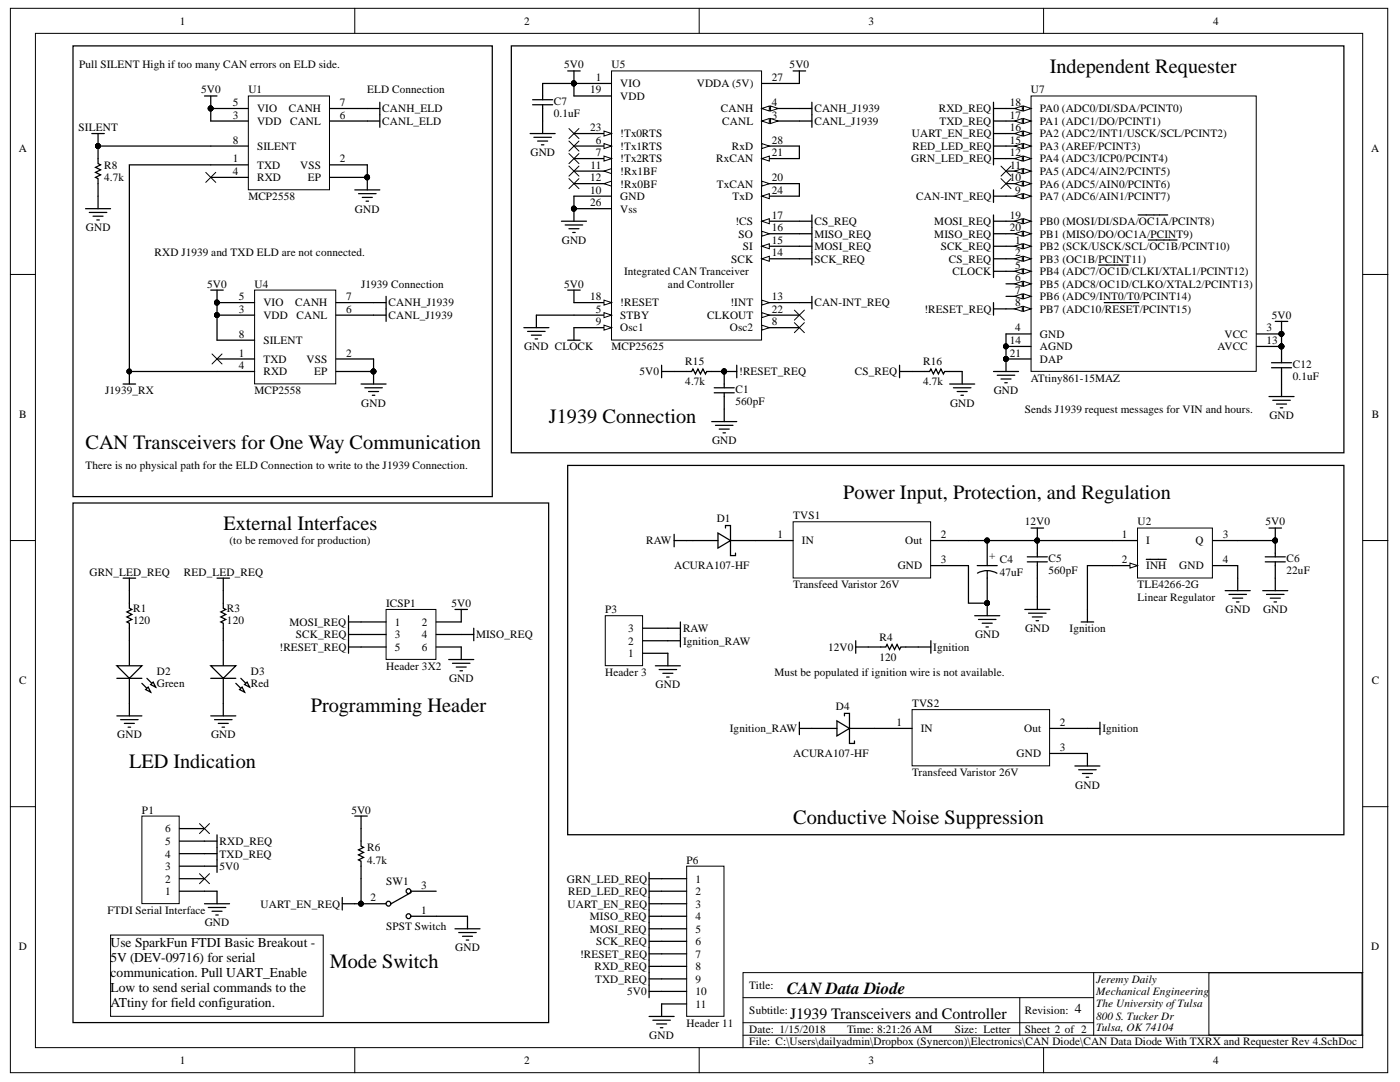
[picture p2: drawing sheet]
<svg xmlns="http://www.w3.org/2000/svg" width="279mm" height="216mm" viewBox="0 0 279 216" stroke-linecap="round" stroke-linejoin="round" font-family="sans-serif">
<defs><g id="words">
<g font-size="4.1">
<text x="209.5" y="14.5">Independent Requester</text>
<text x="17.1" y="89.5">CAN Transceivers for One Way Communication</text>
<text x="109.5" y="84.5">J1939 Connection</text>
<text x="168.3" y="99.5">Power Input, Protection, and Regulation</text>
<text x="44.6" y="105.7">External Interfaces</text>
<text x="62" y="142">Programming Header</text>
<text x="25.8" y="153.2">LED Indication</text>
<text x="158.3" y="164.5">Conductive Noise Suppression</text>
<text x="65.8" y="193.2">Mode Switch</text>
</g>
<text font-size="3.4" x="157" y="198.3">CAN Data Diode</text>
<text font-size="3.2" x="157.7" y="203.4">J1939 Transceivers and Controller</text>
<g font-size="2.7">
<text x="22.1" y="189">Use SparkFun FTDI Basic Breakout -</text>
<text x="22.1" y="192">5V (DEV-09716) for serial</text>
<text x="22.1" y="195">communication. Pull UART_Enable</text>
<text x="22.1" y="198">Low to send serial commands to the</text>
<text x="22.1" y="201">ATtiny for field configuration.</text>
<text x="214.5" y="202.2">4</text>
</g>
<g font-size="2.2">
<text x="35.9" y="4.9">1</text>
<text x="104.6" y="4.9">2</text>
<text x="173.4" y="4.9">3</text>
<text x="242.1" y="4.9">4</text>
<text x="15.8" y="13.7">Pull SILENT High if too many CAN errors on ELD side.</text>
<text x="112.6" y="13.7">5V0</text>
<text x="118.9" y="16.2">1</text>
<text x="122.1" y="13.7">U5</text>
<text x="123.8" y="17.4">VIO</text>
<text x="139.1" y="17.4">VDDA (5V)</text>
<text x="154" y="16.2">27</text>
<text x="157.6" y="13.7">5V0</text>
<text x="40.1" y="18.6">5V0</text>
<text x="46.4" y="23.7">3</text>
<text x="46.4" y="21.2">5</text>
<text x="49.6" y="18.6">U1</text>
<text x="51.3" y="22.4">VIO</text>
<text x="57.6" y="22.4">CANH</text>
<text x="67.8" y="23.7">6</text>
<text x="67.8" y="21.2">7</text>
<text x="73.3" y="18.6">ELD Connection</text>
<text x="76.3" y="22.4">CANH_ELD</text>
<text x="110.6" y="20.9">C7</text>
<text x="110.6" y="23.4">0.1uF</text>
<text x="117.8" y="18.6">19</text>
<text x="123.8" y="19.9">VDD</text>
<text x="143.9" y="22.4">CANH</text>
<text x="154" y="23.7">3</text>
<text x="154" y="21.2">4</text>
<text x="162.5" y="22.4">CANH_J1939</text>
<text x="187.4" y="22.4">RXD_REQ</text>
<text x="201.5" y="21.2">18</text>
<text x="201.5" y="23.7">17</text>
<text x="205.8" y="18.6">U7</text>
<text x="207.5" y="22.4">PA0 (ADC0/DI/SDA/PCINT0)</text>
<text x="15.7" y="26.2">SILENT</text>
<text x="46.4" y="28.7">8</text>
<text x="51.3" y="24.9">VDD</text>
<text x="51.3" y="29.9">SILENT</text>
<text x="57.9" y="24.9">CANL</text>
<text x="76.3" y="24.9">CANL_ELD</text>
<text x="117.8" y="26.2">23</text>
<text x="118.9" y="28.7">6</text>
<text x="123.8" y="29.9">!Tx1RTS</text>
<text x="123.8" y="27.4">!Tx0RTS</text>
<text x="144.1" y="24.9">CANL</text>
<text x="146" y="29.9">RxD</text>
<text x="154" y="28.7">28</text>
<text x="162.5" y="24.9">CANL_J1939</text>
<text x="182" y="27.4">UART_EN_REQ</text>
<text x="182.1" y="29.9">RED_LED_REQ</text>
<text x="187.5" y="24.9">TXD_REQ</text>
<text x="201.5" y="26.2">16</text>
<text x="201.5" y="28.7">15</text>
<text x="207.5" y="24.9">PA1 (ADC1/DO/PCINT1)</text>
<text x="207.5" y="27.4">PA2 (ADC2/INT1/USCK/SCL/PCINT2)</text>
<text x="207.5" y="29.9">PA3 (AREF/PCINT3)</text>
<text x="3.8" y="30.2">A</text>
<text x="20.8" y="33.7">R8</text>
<text x="46.4" y="32.4">1</text>
<text x="46.4" y="34.9">4</text>
<text x="51.3" y="33.7">TXD</text>
<text x="59.9" y="33.7">VSS</text>
<text x="67.8" y="32.4">2</text>
<text x="105.9" y="31.2">GND</text>
<text x="117.9" y="33.7">11</text>
<text x="118.9" y="31.2">7</text>
<text x="123.8" y="32.4">!Tx2RTS</text>
<text x="123.8" y="34.9">!Rx1BF</text>
<text x="142.9" y="32.4">RxCAN</text>
<text x="154" y="31.2">21</text>
<text x="181.9" y="32.4">GRN_LED_REQ</text>
<text x="201.5" y="31.2">12</text>
<text x="201.6" y="33.7">11</text>
<text x="207.5" y="32.4">PA4 (ADC3/ICP0/PCINT4)</text>
<text x="207.5" y="34.9">PA5 (ADC4/AIN2/PCINT5)</text>
<text x="273.7" y="30.2">A</text>
<text x="20.8" y="36.1">4.7k</text>
<text x="49.6" y="39.9">MCP2558</text>
<text x="51.3" y="36.1">RXD</text>
<text x="61.4" y="36.1">EP</text>
<text x="117.8" y="38.6">10</text>
<text x="117.8" y="36.1">12</text>
<text x="117.8" y="41.1">26</text>
<text x="123.8" y="39.9">GND</text>
<text x="123.8" y="37.4">!Rx0BF</text>
<text x="143" y="37.4">TxCAN</text>
<text x="146.2" y="39.9">TxD</text>
<text x="154" y="36.1">20</text>
<text x="154" y="38.6">24</text>
<text x="182.9" y="39.9">CAN-INT_REQ</text>
<text x="201.5" y="36.1">10</text>
<text x="202.6" y="38.6">9</text>
<text x="207.5" y="37.4">PA6 (ADC5/AIN0/PCINT6)</text>
<text x="207.5" y="39.9">PA7 (ADC6/AIN1/PCINT7)</text>
<text x="17.1" y="46.2">GND</text>
<text x="70.8" y="42.4">GND</text>
<text x="123.8" y="42.4">Vss</text>
<text x="146.8" y="44.9">!CS</text>
<text x="147.4" y="47.4">SO</text>
<text x="154" y="46.2">16</text>
<text x="154" y="43.6">17</text>
<text x="162.5" y="44.9">CS_REQ</text>
<text x="162.5" y="47.4">MISO_REQ</text>
<text x="186.5" y="47.4">MISO_REQ</text>
<text x="186.5" y="44.9">MOSI_REQ</text>
<text x="201.5" y="46.2">20</text>
<text x="201.5" y="43.6">19</text>
<text x="207.5" y="47.4">PB1 (MISO/DO/OC1A/PCINT9)</text>
<text x="207.5" y="44.9">PB0 (MOSI/DI/SDA/OC1A/PCINT8)</text>
<text x="30.8" y="51.2">RXD J1939 and TXD ELD are not connected.</text>
<text x="112.1" y="48.7">GND</text>
<text x="145.9" y="52.4">SCK</text>
<text x="148.3" y="49.9">SI</text>
<text x="154" y="51.2">14</text>
<text x="154" y="48.7">15</text>
<text x="162.5" y="49.9">MOSI_REQ</text>
<text x="162.5" y="52.4">SCK_REQ</text>
<text x="187.7" y="49.9">SCK_REQ</text>
<text x="189.4" y="52.4">CS_REQ</text>
<text x="202.6" y="51.2">2</text>
<text x="202.6" y="53.7">5</text>
<text x="202.6" y="48.7">1</text>
<text x="207.5" y="52.4">PB3 (OC1B/PCINT11)</text>
<text x="207.5" y="49.9">PB2 (SCK/USCK/SCL/OC1B/PCINT10)</text>
<text x="41.4" y="57.4">5V0</text>
<text x="47.7" y="59.9">5</text>
<text x="50.8" y="57.4">U4</text>
<text x="69.1" y="59.9">7</text>
<text x="72.1" y="57.4">J1939 Connection</text>
<text x="112.6" y="57.4">5V0</text>
<text x="117.8" y="59.9">18</text>
<text x="124.6" y="54.9">Integrated CAN Tranceiver</text>
<text x="133.3" y="57.4">and Controller</text>
<text x="154" y="59.9">13</text>
<text x="190.1" y="54.9">CLOCK</text>
<text x="202.6" y="58.6">7</text>
<text x="202.6" y="56.1">6</text>
<text x="207.5" y="59.9">PB6 (ADC9/INT0/T0/PCINT14)</text>
<text x="207.5" y="54.9">PB4 (ADC7/OC1D/CLKI/XTAL1/PCINT12)</text>
<text x="207.5" y="57.4">PB5 (ADC8/OC1D/CLKO/XTAL2/PCINT13)</text>
<text x="47.7" y="62.4">3</text>
<text x="52.6" y="63.6">VDD</text>
<text x="52.6" y="61.1">VIO</text>
<text x="58.9" y="61.1">CANH</text>
<text x="59.2" y="63.6">CANL</text>
<text x="69.1" y="62.4">6</text>
<text x="77.6" y="61.1">CANH_J1939</text>
<text x="77.6" y="63.6">CANL_J1939</text>
<text x="118.9" y="62.4">5</text>
<text x="118.9" y="64.9">9</text>
<text x="123.8" y="63.6">STBY</text>
<text x="123.8" y="61.1">!RESET</text>
<text x="141.1" y="63.6">CLKOUT</text>
<text x="145.8" y="61.1">!INT</text>
<text x="154" y="64.9">8</text>
<text x="154" y="62.4">22</text>
<text x="162.5" y="61.1">CAN-INT_REQ</text>
<text x="184.5" y="62.4">!RESET_REQ</text>
<text x="202.6" y="61.1">8</text>
<text x="207.5" y="62.4">PB7 (ADC10/RESET/PCINT15)</text>
<text x="253.8" y="63.6">5V0</text>
<text x="47.7" y="71.2">1</text>
<text x="47.7" y="67.4">8</text>
<text x="52.6" y="68.6">SILENT</text>
<text x="69.1" y="71.2">2</text>
<text x="104.6" y="69.9">GND CLOCK</text>
<text x="122.1" y="69.9">MCP25625</text>
<text x="123.8" y="66.1">Osc1</text>
<text x="145.7" y="66.1">Osc2</text>
<text x="201.5" y="68.6">14</text>
<text x="201.5" y="71.2">21</text>
<text x="202.6" y="66.1">4</text>
<text x="207.5" y="69.9">AGND</text>
<text x="207.5" y="67.4">GND</text>
<text x="243" y="69.9">AVCC</text>
<text x="244.4" y="67.4">VCC</text>
<text x="252.7" y="66.1">3</text>
<text x="252.7" y="68.6">13</text>
<text x="47.7" y="73.7">4</text>
<text x="52.6" y="72.4">TXD</text>
<text x="52.6" y="74.9">RXD</text>
<text x="61.2" y="72.4">VSS</text>
<text x="62.7" y="74.9">EP</text>
<text x="127.6" y="74.9">5V0</text>
<text x="136.8" y="72.9">R15</text>
<text x="136.8" y="76.9">4.7k</text>
<text x="147.5" y="74.9">!RESET_REQ</text>
<text x="170.6" y="74.9">CS_REQ</text>
<text x="184.3" y="72.9">R16</text>
<text x="184.3" y="76.9">4.7k</text>
<text x="205.8" y="76.1">ATtiny861-15MAZ</text>
<text x="207.5" y="72.4">DAP</text>
<text x="258" y="73.4">C12</text>
<text x="258" y="75.9">0.1uF</text>
<text x="3.8" y="83.3">B</text>
<text x="21" y="78.6">J1939_RX</text>
<text x="50.8" y="78.6">MCP2558</text>
<text x="72.1" y="81.1">GND</text>
<text x="146.8" y="78.4">C1</text>
<text x="146.8" y="80.9">560pF</text>
<text x="189.6" y="81.1">GND</text>
<text x="198.3" y="78.6">GND</text>
<text x="204.5" y="82.4">Sends J1939 request messages for VIN and hours.</text>
<text x="253.3" y="83.6">GND</text>
<text x="273.8" y="83.3">B</text>
<text x="142.1" y="88.6">GND</text>
<text x="17.1" y="93.7">There is no physical path for the ELD Connection to write to the J1939 Connection.</text>
<text x="143" y="104.1">D1</text>
<text x="155.2" y="107.4">1</text>
<text x="158.3" y="103.6">TVS1</text>
<text x="187.8" y="107.4">2</text>
<text x="204.5" y="104.9">12V0</text>
<text x="223.9" y="107.4">1</text>
<text x="227" y="104.9">U2</text>
<text x="244" y="107.4">3</text>
<text x="252.6" y="104.9">5V0</text>
<text x="45.8" y="108.6">(to be removed for production)</text>
<text x="128.9" y="108.6">RAW</text>
<text x="134.5" y="113.6">ACURA107-HF</text>
<text x="160" y="108.6">IN</text>
<text x="179.1" y="113.6">GND</text>
<text x="180.6" y="108.6">Out</text>
<text x="187.8" y="112.4">3</text>
<text x="197.5" y="110.4" transform="rotate(90 197.5 110.4)">+</text>
<text x="199.5" y="112.4">C4</text>
<text x="209.3" y="112.1">C5</text>
<text x="223.9" y="112.4">2</text>
<text x="228.8" y="108.6">I</text>
<text x="228.8" y="113.6">INH</text>
<text x="235.4" y="113.6">GND</text>
<text x="238.6" y="108.6">Q</text>
<text x="244" y="112.4">4</text>
<text x="256.8" y="112.1">C6</text>
<text x="17.8" y="114.9">GRN_LED_REQ</text>
<text x="36.7" y="114.9">RED_LED_REQ</text>
<text x="158.3" y="117.4">Transfeed Varistor 26V</text>
<text x="199.5" y="114.9">47uF</text>
<text x="209.3" y="114.6">560pF</text>
<text x="227" y="117.4">TLE4266-2G</text>
<text x="227" y="119.9">Linear Regulator</text>
<text x="256.8" y="114.6">22uF</text>
<text x="26.6" y="122.1">R1</text>
<text x="26.6" y="124.6">120</text>
<text x="45.3" y="122.1">R3</text>
<text x="45.3" y="124.6">120</text>
<text x="57.8" y="124.9">MOSI_REQ</text>
<text x="77.1" y="121.1">ICSP1</text>
<text x="78.8" y="124.9">1</text>
<text x="84.2" y="124.9">2</text>
<text x="90.1" y="121.1">5V0</text>
<text x="120.8" y="122.4">P3</text>
<text x="244.6" y="122.4">GND</text>
<text x="252.1" y="122.4">GND</text>
<text x="55.8" y="129.9">!RESET_REQ</text>
<text x="59" y="127.3">SCK_REQ</text>
<text x="78.8" y="127.3">3</text>
<text x="78.8" y="129.9">5</text>
<text x="84.2" y="127.3">4</text>
<text x="84.2" y="129.9">6</text>
<text x="95" y="127.3">MISO_REQ</text>
<text x="125.4" y="131.1">1</text>
<text x="125.4" y="128.6">2</text>
<text x="125.4" y="126.1">3</text>
<text x="136.3" y="128.6">Ignition_RAW</text>
<text x="136.3" y="126.1">RAW</text>
<text x="165.3" y="129.9">12V0</text>
<text x="175.5" y="127.9">R4</text>
<text x="175.5" y="131.9">120</text>
<text x="186.3" y="129.9">Ignition</text>
<text x="194.6" y="127.3">GND</text>
<text x="204.6" y="126.1">GND</text>
<text x="213.4" y="126.1">Ignition</text>
<text x="3.8" y="136.4">C</text>
<text x="31.3" y="134.6">D2</text>
<text x="31.3" y="137.1">Green</text>
<text x="50.1" y="134.6">D3</text>
<text x="50.1" y="137.1">Red</text>
<text x="77.1" y="133.6">Header 3X2</text>
<text x="89.6" y="136.1">GND</text>
<text x="120.8" y="134.9">Header 3</text>
<text x="130.9" y="137.4">GND</text>
<text x="154.5" y="134.9">Must be populated if ignition wire is not available.</text>
<text x="273.8" y="136.4">C</text>
<text x="166.8" y="141.6">D4</text>
<text x="182" y="141.1">TVS2</text>
<text x="23.4" y="147.3">GND</text>
<text x="42.1" y="147.3">GND</text>
<text x="145.7" y="146.1">Ignition_RAW</text>
<text x="178.9" y="144.9">1</text>
<text x="183.8" y="146.1">IN</text>
<text x="204.4" y="146.1">Out</text>
<text x="211.5" y="144.9">2</text>
<text x="211.5" y="149.8">3</text>
<text x="220" y="146.1">Ignition</text>
<text x="158.3" y="151.1">ACURA107-HF</text>
<text x="182" y="154.9">Transfeed Varistor 26V</text>
<text x="202.9" y="151.1">GND</text>
<text x="214.6" y="157.4">GND</text>
<text x="28.3" y="162.4">P1</text>
<text x="32.9" y="166.1">6</text>
<text x="70.1" y="162.4">5V0</text>
<text x="32.9" y="173.6">3</text>
<text x="32.9" y="171.1">4</text>
<text x="32.9" y="168.6">5</text>
<text x="43.8" y="168.6">RXD_REQ</text>
<text x="43.8" y="171.1">TXD_REQ</text>
<text x="43.8" y="173.6">5V0</text>
<text x="73.3" y="169.8">R6</text>
<text x="73.3" y="172.3">4.7k</text>
<text x="137" y="172.3">P6</text>
<text x="32.9" y="178.6">1</text>
<text x="32.9" y="176.1">2</text>
<text x="73.9" y="179.9">2</text>
<text x="77.1" y="176.6">SW1</text>
<text x="84" y="177.3">3</text>
<text x="113.1" y="176.1">GRN_LED_REQ</text>
<text x="113.4" y="178.6">RED_LED_REQ</text>
<text x="138.8" y="176.1">1</text>
<text x="138.8" y="178.6">2</text>
<text x="21.4" y="182.4">FTDI Serial Interface</text>
<text x="40.9" y="184.8">GND</text>
<text x="52" y="181.1">UART_EN_REQ</text>
<text x="77.1" y="185.6">SPST Switch</text>
<text x="84" y="182.4">1</text>
<text x="113.3" y="181.1">UART_EN_REQ</text>
<text x="117.7" y="183.6">MISO_REQ</text>
<text x="138.8" y="181.1">3</text>
<text x="138.8" y="183.6">4</text>
<text x="3.8" y="189.5">D</text>
<text x="90.8" y="189.8">GND</text>
<text x="115.8" y="191.1">!RESET_REQ</text>
<text x="117.7" y="186.1">MOSI_REQ</text>
<text x="119" y="188.6">SCK_REQ</text>
<text x="138.8" y="186.1">5</text>
<text x="138.8" y="188.6">6</text>
<text x="138.8" y="191.1">7</text>
<text x="273.7" y="189.5">D</text>
<text x="118.6" y="193.6">RXD_REQ</text>
<text x="118.8" y="196.1">TXD_REQ</text>
<text x="138.8" y="193.6">8</text>
<text x="138.8" y="196.1">9</text>
<text x="149.5" y="197.3">Title:</text>
<text x="218.8" y="196.1">Jeremy Daily</text>
<text x="125.1" y="198.6">5V0</text>
<text x="138.8" y="198.6">10</text>
<text x="138.8" y="201.1">11</text>
<text x="149.5" y="202.3">Subtitle:</text>
<text x="204.5" y="202.3">Revision:</text>
<text x="218.8" y="200.9">The University of Tulsa</text>
<text x="218.8" y="198.5">Mechanical Engineering</text>
<text x="218.8" y="203.6">800 S. Tucker Dr</text>
<text x="129.6" y="207.3">GND</text>
<text x="137" y="204.8">Header 11</text>
<text x="149.5" y="206.1">Date: 1/15/2018</text>
<text x="149.5" y="208.6">File: C:\Users\dailyadmin\Dropbox (Synercon)\Electronics\CAN Diode\CAN Data Diode With TXRX and Requester Rev 4.SchDoc</text>
<text x="169" y="206.1">Time: 8:21:26 AM</text>
<text x="190.5" y="206.1">Size: Letter</text>
<text x="204.5" y="206.1">Sheet 2 of 2</text>
<text x="218.8" y="205.8">Tulsa, OK 74104</text>
<text x="35.9" y="212.3">1</text>
<text x="104.6" y="212.3">2</text>
<text x="173.4" y="212.3">3</text>
<text x="242.1" y="212.3">4</text>
</g>
</g></defs>
<g fill="#fff" stroke="#000" stroke-width=".2">
<path d="M2.1 1.7h274.9v212.3h-274.9z"/>
<path d="M7.1 6.7h264.9v202.3h-264.9z"/>
</g>
<g fill="none" stroke="#000" stroke-width=".2">
<path d="M70.8 1.7v5M139.5 1.7v5M208.3 1.7v5M2.1 54.8h5M272 54.8h5M2.1 107.9h5M272 107.9h5M2.1 161h5M272 161h5M148.3 199.1h70M203.5 199.1v7.5M218.3 194.1v12.5"/>
<path d="M241.3 194.1h30.5v12.4h-30.5zM272 194.1h-123.7v15M70.8 209.1v5M139.5 209.1v5M148.3 204.1h70M148.3 206.6h123.7M208.3 209.1v5"/>
</g>
<g fill="none" stroke="#000" stroke-width=".25">
<path d="M77.1 59.1v5M74.6 60.4h2.5M74.6 62.9h2.5M195 112.9h4M197 113.9h.8l1.2 .5M197 113.9l-1.2 .1-.7 .4M197 107.9v5M197 113.9v9M205 111.1h4M205 112.1h4M207 107.9v3.2M207 112.1v3.3"/>
<path d="M207 119.1v2.5M244.5 117.9h5M245.3 118.6h3.5M246 119.4h2M247 115.4v2.5M252 117.9h5M252.5 111.1h4M252.5 112.1h4M252.8 118.6h3.5M253.3 105.4h2.5M253.5 119.4h2M254.5 105.4v5.7"/>
<path d="M254.5 112.1v5.8M194.5 122.9h5M195.3 123.6h3.5M196 124.4h2M196.8 125.1h.5M204.5 121.6h5M205.3 122.4h3.5M206 123.1h2M206.8 123.9h.5M246.8 120.1h.5M254.3 120.1h.5"/>
</g>
<g fill="#000" stroke="#000" stroke-width=".2">
<circle cx="197" cy="107.8" r=".48"/>
<circle cx="207" cy="107.8" r=".48"/>
<circle cx="254.5" cy="107.8" r=".48"/>
<circle cx="197" cy="120.3" r=".48"/>
</g>
<path d="M227 105.4h15v9.9h-15z" fill="#fff" stroke="#000" stroke-width=".2"/>
<path d="M222 107.9h5M222 112.9h5" fill="none" stroke="#000" stroke-width=".25"/>
<path d="M225.5 112.4l1.5 .5-1.5 .5z" fill="#fff"/>
<path d="M225.5 112.4l1.5 .5-1.5 .5z" fill="none" stroke="#000" stroke-width=".2"/>
<path d="M14.6 9.2h83.6v89.9h-83.6zM73.3 24.1h2.5M73.3 21.7h2.5M75.8 20.4v5M113.3 92.9h154.9v73.7h-154.9zM134.5 107.9h2.5M134.5 106.6v2.5M205.8 105.4h2.5M207 105.4v2.5M228.8 111.6h4M242 107.9h5M242 112.9h5" fill="none" stroke="#000" stroke-width=".25"/>
<circle cx="207" cy="107.8" r=".48" fill="#000" stroke="#000" stroke-width=".2"/>
<path d="M49.6 19.2h16.2v18.7h-16.2z" fill="#fff" stroke="#000" stroke-width=".2"/>
<path d="M42.1 32.9h7.5M42.1 24.1h7.5M42.1 35.4h7.5M42.1 21.7h7.5M42.1 29.1h7.5M65.8 32.9h7.5M65.8 24.1h7.5M65.8 35.4h7.5M65.8 21.7h7.5" fill="none" stroke="#000" stroke-width=".25"/>
<g fill="#000" stroke="#000" stroke-width=".2">
<circle cx="42" cy="21.6" r=".48"/>
<circle cx="73.3" cy="35.4" r=".48"/>
</g>
<path d="M50.8 57.9h16.2v18.7h-16.2z" fill="#fff" stroke="#000" stroke-width=".2"/>
<g fill="none" stroke="#000" stroke-width=".25">
<path d="M40.8 19.2h2.5M42.1 19.2v2.5M70.8 37.9h5M71.6 38.6h3.5M72.3 39.4h2M73.3 35.4v2.5M42.1 57.9h2.5M43.3 57.9v2.5h7.5M73.1 40.1h.5M43.3 71.6h7.5M43.3 62.9h7.5M43.3 74.1h7.5"/>
<path d="M43.3 67.9h7.5M67.1 71.6h7.5M67.1 62.9h7.5M67.1 74.1h7.5v2.5M67.1 60.4h7.5M72.1 76.6h5M72.8 77.4h3.5M73.6 78.1h2M74.3 78.9h.5"/>
</g>
<g fill="#000" stroke="#000" stroke-width=".2">
<circle cx="42" cy="21.6" r=".48"/>
<circle cx="73.3" cy="35.4" r=".48"/>
<circle cx="43.3" cy="62.9" r=".48"/>
<circle cx="43.3" cy="60.4" r=".48"/>
<circle cx="74.5" cy="74.1" r=".48"/>
</g>
<path d="M120.8 122.9h7.4v9.9h-7.4z" fill="#fff" stroke="#000" stroke-width=".2"/>
<path d="M128.3 130.4h5v2.5M128.3 127.9h5M128.3 125.4h5M130.8 132.9h5M131.5 133.6h3.5M132.3 134.4h2M133 135.1h.5" fill="none" stroke="#000" stroke-width=".25"/>
<path d="M158.3 104.1h27.4v11.2h-27.4z" fill="#fff" stroke="#000" stroke-width=".2"/>
<g fill="none" stroke="#000" stroke-width=".25">
<path d="M198.3 42.9v12.5M198.3 54.1h2.5M198.3 49.1h2.5M198.3 46.6h2.5M198.3 44.1h2.5M198.3 51.6h2.5M198.3 74.1h5M199 74.9h3.5M199.8 75.6h2M200.5 76.4h.5M200.8 71.6v2.5M253.3 79.1h5"/>
<path d="M253.8 72.4h4M253.8 73.4h4M254 79.9h3.5M254.5 64.1h2.5M255.8 64.1v2.5M255.8 69.1v3.3M255.8 73.4v5.7M254.8 80.6h2M255.5 81.4h.5M138.3 107.9h5M144.8 105.4v-.5h1v3M145.8 107.9l-2.5-1.5v3l2.5-1.5v3h1v-.5"/>
<path d="M145.8 107.9h12.5M185.8 107.9h7.5M185.8 112.9h7.5M133.3 127.9h2.5M133.3 125.4h2.5M135.8 124.1v5M183.3 129.1h2.5M185.8 127.9v2.5M215.8 124.1h2.5M217 121.6v2.5"/>
</g>
<g fill="#000" stroke="#000" stroke-width=".2">
<circle cx="200.7" cy="71.6" r=".48"/>
<circle cx="255.7" cy="69.1" r=".48"/>
<circle cx="255.7" cy="66.6" r=".48"/>
</g>
<path d="M122 14.2h30v53.7h-30z" fill="#fff" stroke="#000" stroke-width=".2"/>
<path d="M114.5 16.7h7.5M152 24.1h7.5" fill="none" stroke="#000" stroke-width=".25"/>
<circle cx="114.5" cy="16.6" r=".48" fill="#000" stroke="#000" stroke-width=".2"/>
<path d="M152 24.1l1.5-.5v1z" fill="#fff"/>
<path d="M152 24.1l1.5-.5v1z" fill="none" stroke="#000" stroke-width=".2"/>
<path d="M153.8 23.6l1.5 .5-1.5 .5z" fill="#fff"/>
<path d="M153.8 23.6l1.5 .5-1.5 .5z" fill="none" stroke="#000" stroke-width=".2"/>
<path d="M114.5 62.9h7.5" fill="none" stroke="#000" stroke-width=".25"/>
<path d="M120.5 62.4l1.5 .5-1.5 .5z" fill="#fff"/>
<path d="M120.5 62.4l1.5 .5-1.5 .5z" fill="none" stroke="#000" stroke-width=".2"/>
<path d="M114.5 29.1h7.5" fill="none" stroke="#000" stroke-width=".25"/>
<path d="M120.5 28.6l1.5 .5-1.5 .5z" fill="#fff"/>
<path d="M120.5 28.6l1.5 .5-1.5 .5z" fill="none" stroke="#000" stroke-width=".2"/>
<path d="M114.5 31.6h7.5" fill="none" stroke="#000" stroke-width=".25"/>
<path d="M120.5 31.1l1.5 .5-1.5 .5z" fill="#fff"/>
<path d="M120.5 31.1l1.5 .5-1.5 .5z" fill="none" stroke="#000" stroke-width=".2"/>
<path d="M152 65.4h7.5" fill="none" stroke="#000" stroke-width=".25"/>
<path d="M152 64.9l1.5 .5-1.5 .5z" fill="#fff"/>
<path d="M152 64.9l1.5 .5-1.5 .5z" fill="none" stroke="#000" stroke-width=".2"/>
<path d="M114.5 65.4h7.5" fill="none" stroke="#000" stroke-width=".25"/>
<path d="M120.5 64.9l1.5 .5-1.5 .5z" fill="#fff"/>
<path d="M120.5 64.9l1.5 .5-1.5 .5z" fill="none" stroke="#000" stroke-width=".2"/>
<path d="M114.5 39.1h7.5M114.5 34.1h7.5" fill="none" stroke="#000" stroke-width=".25"/>
<path d="M120.5 34.1l1.5-.5v1z" fill="#fff"/>
<path d="M120.5 34.1l1.5-.5v1z" fill="none" stroke="#000" stroke-width=".2"/>
<path d="M114.5 36.6h7.5" fill="none" stroke="#000" stroke-width=".25"/>
<path d="M120.5 36.6l1.5-.5v1z" fill="#fff"/>
<path d="M120.5 36.6l1.5-.5v1z" fill="none" stroke="#000" stroke-width=".2"/>
<path d="M152 60.4h7.5" fill="none" stroke="#000" stroke-width=".25"/>
<path d="M152 59.9l1.5 .5-1.5 .5z" fill="#fff"/>
<path d="M152 59.9l1.5 .5-1.5 .5z" fill="none" stroke="#000" stroke-width=".2"/>
<path d="M152 51.6h7.5" fill="none" stroke="#000" stroke-width=".25"/>
<path d="M152 51.6l1.5-.5v1z" fill="#fff"/>
<path d="M152 51.6l1.5-.5v1z" fill="none" stroke="#000" stroke-width=".2"/>
<path d="M152 49.1h7.5" fill="none" stroke="#000" stroke-width=".25"/>
<path d="M152 49.1l1.5-.5v1z" fill="#fff"/>
<path d="M152 49.1l1.5-.5v1z" fill="none" stroke="#000" stroke-width=".2"/>
<path d="M152 46.6h7.5" fill="none" stroke="#000" stroke-width=".25"/>
<path d="M152 46.1l1.5 .5-1.5 .5z" fill="#fff"/>
<path d="M152 46.1l1.5 .5-1.5 .5z" fill="none" stroke="#000" stroke-width=".2"/>
<path d="M152 44.1h7.5" fill="none" stroke="#000" stroke-width=".25"/>
<path d="M152 44.1l1.5-.5v1z" fill="#fff"/>
<path d="M152 44.1l1.5-.5v1z" fill="none" stroke="#000" stroke-width=".2"/>
<path d="M114.5 60.4h7.5" fill="none" stroke="#000" stroke-width=".25"/>
<path d="M120.5 59.9l1.5 .5-1.5 .5z" fill="#fff"/>
<path d="M120.5 59.9l1.5 .5-1.5 .5z" fill="none" stroke="#000" stroke-width=".2"/>
<path d="M114.5 19.2h7.5M152 36.6h7.5" fill="none" stroke="#000" stroke-width=".25"/>
<path d="M152 36.1l1.5 .5-1.5 .5z" fill="#fff"/>
<path d="M152 36.1l1.5 .5-1.5 .5z" fill="none" stroke="#000" stroke-width=".2"/>
<path d="M152 31.6h7.5" fill="none" stroke="#000" stroke-width=".25"/>
<path d="M152 31.6l1.5-.5v1z" fill="#fff"/>
<path d="M152 31.6l1.5-.5v1z" fill="none" stroke="#000" stroke-width=".2"/>
<path d="M152 62.9h7.5" fill="none" stroke="#000" stroke-width=".25"/>
<path d="M152 62.4l1.5 .5-1.5 .5z" fill="#fff"/>
<path d="M152 62.4l1.5 .5-1.5 .5z" fill="none" stroke="#000" stroke-width=".2"/>
<path d="M114.5 26.6h7.5" fill="none" stroke="#000" stroke-width=".25"/>
<path d="M120.5 26.1l1.5 .5-1.5 .5z" fill="#fff"/>
<path d="M120.5 26.1l1.5 .5-1.5 .5z" fill="none" stroke="#000" stroke-width=".2"/>
<path d="M152 39.1h7.5" fill="none" stroke="#000" stroke-width=".25"/>
<path d="M152 39.1l1.5-.5v1z" fill="#fff"/>
<path d="M152 39.1l1.5-.5v1z" fill="none" stroke="#000" stroke-width=".2"/>
<path d="M152 16.7h7.5M152 29.1h7.5M114.5 41.6h7.5" fill="none" stroke="#000" stroke-width=".25"/>
<circle cx="114.5" cy="41.6" r=".48" fill="#000" stroke="#000" stroke-width=".2"/>
<path d="M152 28.6l1.5 .5-1.5 .5z" fill="#fff"/>
<path d="M152 28.6l1.5 .5-1.5 .5z" fill="none" stroke="#000" stroke-width=".2"/>
<path d="M152 21.7h7.5" fill="none" stroke="#000" stroke-width=".25"/>
<path d="M152 21.7l1.5-.5v1z" fill="#fff"/>
<path d="M152 21.7l1.5-.5v1z" fill="none" stroke="#000" stroke-width=".2"/>
<path d="M153.8 21.2l1.5 .5-1.5 .5z" fill="#fff"/>
<g fill="none" stroke="#000" stroke-width=".2">
<path d="M41.1 34.4l2 2M43.1 34.4l-2 2M113.5 35.6l2 2M113.5 33.1l2 2M113.5 30.6l2 2M113.5 28.1l2 2M113.5 25.6l2 2M115.5 35.6l-2 2M115.5 33.1l-2 2M115.5 30.6l-2 2M115.5 28.1l-2 2M115.5 25.6l-2 2"/>
<path d="M153.8 21.2l1.5 .5-1.5 .5zM199.8 33.1l2 2M199.8 35.6l2 2M201.8 33.1l-2 2M201.8 35.6l-2 2M42.3 70.6l2 2M44.3 70.6l-2 2M158.5 61.9l2 2M158.5 64.4l2 2M160.5 61.9l-2 2M160.5 64.4l-2 2"/>
</g>
<g fill="#000" stroke="#000" stroke-width=".2">
<circle cx="114.5" cy="16.6" r=".48"/>
<circle cx="19.5" cy="29.1" r=".48"/>
<circle cx="114.5" cy="41.6" r=".48"/>
<circle cx="25.8" cy="74.1" r=".48"/>
<circle cx="144.5" cy="74.1" r=".48"/>
<circle cx="72" cy="180.3" r=".48"/>
</g>
<g fill="none" stroke="#000" stroke-width=".25">
<path d="M102 9.2h166.2v81.1h-166.2zM106.3 19.9h4M108.3 16.7v3.2M113.3 14.2h2.5M114.5 14.2v2.5M158.3 14.2h2.5M159.5 14.2v2.5M18.3 26.6h2.5M19.6 26.6v6l.5 .3-1 .5 1 .5-1 .5 1 .5-1 .5 .5 .2v6M105.8 26.6h5M106.3 20.9h4M106.5 27.4h3.5"/>
<path d="M107.3 28.1h2M108 28.9h.5M108.3 20.9v5.7M159.5 21.7h2.5M159.5 24.1h2.5M162 20.4v5M198.3 26.6h2.5M198.3 21.7h2.5M198.3 24.1h2.5M198.3 20.4v7.5M198.3 37.9v2.5M198.3 39.1h2.5"/>
<path d="M17.1 41.6h5M17.8 42.4h3.5M18.6 43.1h2M19.3 43.9h.5M112 44.1h5M112.8 44.9h3.5M113.3 57.9h2.5M113.5 45.6h2M114.3 46.4h.5M114.5 41.6v2.5M114.5 57.9v2.5M159.5 44.1h2.5"/>
<path d="M159.5 46.6h2.5M159.5 49.1h2.5M159.5 51.6h2.5M162 42.9v10M162 59.1v2.5M24.6 76.6h2.5M25.8 74.1v2.5M104.5 65.4h5M105.3 66.1h3.5M106 66.9h2M106.8 67.6h.5M107 62.9v2.5"/>
<path d="M113.3 67.9h2.5M114.5 65.4v2.5M132 74.1h2.5M132 72.9v2.5M144.5 74.1h2.5M147 72.9v2.5M159.5 60.4h2.5M179.5 72.9v2.5M179.5 74.1h2.5M189.5 76.6h5M190.3 77.4h3.5M191 78.1h2"/>
<path d="M191.8 78.9h.5M192 74.1v2.5M198.3 60.4v2.5M198.3 61.6h2.5M68.3 179.1v2.5M70.8 162.8h2.5M72.1 162.8v6l.5 .3-1 .5 1 .5-1 .5 1 .5-1 .5 .5 .2v3.5M82.1 178.1l-4 2.2M82.1 177.8h5M68.3 180.3h2.5M72.1 180.3h5M82.1 182.8h5"/>
<path d="M90.8 185.3h5M91.5 186.1h3.5M92.3 186.8h2M93 187.6h.5M93.3 182.8v2.5"/>
<circle cx="81.5" cy="177.8" r=".48"/>
<circle cx="77.5" cy="180.3" r=".48"/>
<circle cx="81.5" cy="182.8" r=".48"/>
</g>
<path d="M28.3 162.8h7.5v17.5h-7.5z" fill="#fff" stroke="#000" stroke-width=".2"/>
<path d="M35.8 177.8h5M35.8 175.3h5M35.8 172.8h5M35.8 170.3h5M35.8 167.8h5M35.8 165.3h5M43.3 177.8v2.5M40.8 180.3h5M41.6 181.1h3.5M42.3 181.8h2M43.1 182.6h.5" fill="none" stroke="#000" stroke-width=".25"/>
<path d="M39.8 174.3l2 2M41.8 174.3l-2 2" fill="none" stroke="#000" stroke-width=".2"/>
<path d="M22.1 186.6h42.4v16.2h-42.4z" fill="#fff" stroke="#000" stroke-width=".2"/>
<g fill="none" stroke="#000" stroke-width=".25">
<path d="M198.3 27.9v5M198.3 29.1h2.5M198.3 31.6h2.5M14.6 100.4h94.9v103.6h-94.9zM24.6 115.4h2.5M25.8 115.4v2.5M43.3 115.4h2.5M44.6 115.4v2.5M25.8 127.9v5M25.8 135.4v4.9M40.8 167.8h2.5M40.8 170.3h2.5"/>
<path d="M40.8 172.8h2.5M43.3 166.6v7.5"/>
</g>
<path d="M39.8 164.3l2 2M41.8 164.3l-2 2" fill="none" stroke="#000" stroke-width=".2"/>
<path d="M23.3 132.9h5l-2.5 2.5z" fill="#fff"/>
<path d="M23.3 132.9h5l-2.5 2.5zM28.3 136.3l1.8 1.8M29.3 135.4l1.8 1.7" fill="none" stroke="#000" stroke-width=".25"/>
<path d="M29.1 137.6l.5-.5 .5 1z" fill="#fff"/>
<path d="M29.1 137.6l.5-.5 .5 1z" fill="none" stroke="#000" stroke-width=".25"/>
<path d="M30.1 136.6l.5-.5 .5 1z" fill="#fff"/>
<g fill="none" stroke="#000" stroke-width=".25">
<path d="M23.3 135.4h5M30.1 136.6l.5-.5 .5 1zM44.6 127.9v5M44.6 135.4v7.4M23.3 142.8h5M24.1 143.6h3.5M24.8 144.3h2M25.6 145.1h.5M25.8 140.3v2.5M42.1 142.8h5M42.8 143.6h3.5M43.6 144.3h2"/>
<path d="M44.3 145.1h.5"/>
</g>
<path d="M42.1 132.9h5l-2.5 2.5z" fill="#fff"/>
<path d="M42.1 132.9h5l-2.5 2.5zM47.1 136.3l1.7 1.8M48.1 135.4l1.7 1.7" fill="none" stroke="#000" stroke-width=".25"/>
<path d="M47.8 137.6l.5-.5 .5 1z" fill="#fff"/>
<path d="M47.8 137.6l.5-.5 .5 1z" fill="none" stroke="#000" stroke-width=".25"/>
<path d="M48.8 136.6l.5-.5 .5 1z" fill="#fff"/>
<path d="M25.8 117.9v3.5l.5 .2-1 .5 1 .5-1 .5 1 .5-1 .5 .5 .3v3.5M44.6 117.9v3.5l.5 .2-1 .5 1 .5-1 .5 1 .5-1 .5 .5 .3v3.5M42.1 135.4h5M48.8 136.6l.5-.5 .5 1zM89.5 131.6h5M90.3 132.4h3.5M91 133.1h2M91.8 133.9h.5M92 129.1v2.5" fill="none" stroke="#000" stroke-width=".25"/>
<path d="M77.1 121.6h9.9v10h-9.9z" fill="#fff" stroke="#000" stroke-width=".2"/>
<g fill="none" stroke="#000" stroke-width=".25">
<path d="M142.5 77.4h4M142.5 78.4h4M144.5 74.1v3.3M144.5 78.4v5.7M142 84.1h5M142.8 84.9h3.5M143.5 85.6h2M144.3 86.4h.5M69.6 124.1h7.5M69.6 126.6h7.5M69.6 129.1h7.5M69.6 122.9v7.5"/>
<path d="M87.1 126.6h7.4M87.1 129.1h4.9M90.8 121.6h2.5M92 121.6v2.5h-4.9M94.5 125.4v2.5M170.8 129.1h6l.2-.5 .5 1 .5-1 .5 1 .5-1 .5 1 .3-.5h3.5M170.8 127.9v2.5M159.5 144.1v2.5M159.5 145.3h7.5M168.5 142.8v-.5h1v3M169.5 145.3l-2.5-1.5v3l2.5-1.5v3h1v-.5M169.5 145.3h5"/>
</g>
<circle cx="144.5" cy="74.1" r=".48" fill="#000" stroke="#000" stroke-width=".2"/>
<path d="M182 141.6h27.5v11.2h-27.5z" fill="#fff" stroke="#000" stroke-width=".2"/>
<path d="M174.5 145.3h7.5M209.5 145.3h10M209.5 150.3h7.5v2.5M214.5 152.8h5M215.3 153.6h3.5M216 154.3h2M216.8 155.1h.5M219.5 144.1v2.5" fill="none" stroke="#000" stroke-width=".25"/>
<path d="M137 172.8h7.5v30h-7.5z" fill="#fff" stroke="#000" stroke-width=".2"/>
<g fill="none" stroke="#000" stroke-width=".25">
<path d="M129.5 175.3h7.5M129.5 177.8h7.5M129.5 174.1v25M129.5 180.3h7.5M129.5 182.8h7.5M129.5 185.3h7.5M129.5 187.8h7.5M129.5 190.3h7.5M129.5 192.8h7.5M129.5 195.3h7.5M129.5 197.8h7.5M129.5 202.8h5"/>
<path d="M130.3 203.6h3.5M131 204.3h2M131.8 205.1h.5M137 200.3h-5v2.5"/>
</g>
<path d="M205.8 19.2h44.9v54.9h-44.9z" fill="#fff" stroke="#000" stroke-width=".2"/>
<path d="M200.8 61.6h5" fill="none" stroke="#000" stroke-width=".25"/>
<path d="M204.3 61.1l1.5 .5-1.5 .5z" fill="#fff"/>
<path d="M204.3 61.1l1.5 .5-1.5 .5z" fill="none" stroke="#000" stroke-width=".2"/>
<path d="M202.5 61.6l1.5-.5v1z" fill="#fff"/>
<path d="M202.5 61.6l1.5-.5v1z" fill="none" stroke="#000" stroke-width=".2"/>
<path d="M200.8 59.1h5M220.4 60.4h6.9" fill="none" stroke="#000" stroke-width=".25"/>
<path d="M204.3 58.6l1.5 .5-1.5 .5z" fill="#fff"/>
<path d="M204.3 58.6l1.5 .5-1.5 .5z" fill="none" stroke="#000" stroke-width=".2"/>
<path d="M202.5 59.1l1.5-.5v1z" fill="#fff"/>
<path d="M202.5 59.1l1.5-.5v1z" fill="none" stroke="#000" stroke-width=".2"/>
<path d="M200.8 51.6h5" fill="none" stroke="#000" stroke-width=".25"/>
<path d="M204.3 51.1l1.5 .5-1.5 .5z" fill="#fff"/>
<path d="M204.3 51.1l1.5 .5-1.5 .5z" fill="none" stroke="#000" stroke-width=".2"/>
<path d="M202.5 51.6l1.5-.5v1z" fill="#fff"/>
<path d="M202.5 51.6l1.5-.5v1z" fill="none" stroke="#000" stroke-width=".2"/>
<path d="M200.8 54.1h5M250.8 66.6h5" fill="none" stroke="#000" stroke-width=".25"/>
<circle cx="255.7" cy="66.6" r=".48" fill="#000" stroke="#000" stroke-width=".2"/>
<path d="M204.3 53.6l1.5 .5-1.5 .5z" fill="#fff"/>
<path d="M204.3 53.6l1.5 .5-1.5 .5z" fill="none" stroke="#000" stroke-width=".2"/>
<path d="M202.5 54.1l1.5-.5v1z" fill="#fff"/>
<path d="M202.5 54.1l1.5-.5v1z" fill="none" stroke="#000" stroke-width=".2"/>
<path d="M200.8 56.6h5M219.2 52.9h5.9" fill="none" stroke="#000" stroke-width=".25"/>
<path d="M204.3 56.1l1.5 .5-1.5 .5z" fill="#fff"/>
<path d="M204.3 56.1l1.5 .5-1.5 .5z" fill="none" stroke="#000" stroke-width=".2"/>
<path d="M202.5 56.6l1.5-.5v1z" fill="#fff"/>
<path d="M202.5 56.6l1.5-.5v1z" fill="none" stroke="#000" stroke-width=".2"/>
<path d="M200.8 49.1h5" fill="none" stroke="#000" stroke-width=".25"/>
<path d="M204.3 48.6l1.5 .5-1.5 .5z" fill="#fff"/>
<path d="M204.3 48.6l1.5 .5-1.5 .5z" fill="none" stroke="#000" stroke-width=".2"/>
<path d="M202.5 49.1l1.5-.5v1z" fill="#fff"/>
<path d="M202.5 49.1l1.5-.5v1z" fill="none" stroke="#000" stroke-width=".2"/>
<path d="M200.8 46.6h5M229.2 47.9h5.7" fill="none" stroke="#000" stroke-width=".25"/>
<path d="M204.3 46.1l1.5 .5-1.5 .5z" fill="#fff"/>
<path d="M204.3 46.1l1.5 .5-1.5 .5z" fill="none" stroke="#000" stroke-width=".2"/>
<path d="M202.5 46.6l1.5-.5v1z" fill="#fff"/>
<path d="M202.5 46.6l1.5-.5v1z" fill="none" stroke="#000" stroke-width=".2"/>
<path d="M200.8 44.1h5" fill="none" stroke="#000" stroke-width=".25"/>
<path d="M204.3 43.6l1.5 .5-1.5 .5z" fill="#fff"/>
<path d="M204.3 43.6l1.5 .5-1.5 .5z" fill="none" stroke="#000" stroke-width=".2"/>
<path d="M202.5 44.1l1.5-.5v1z" fill="#fff"/>
<path d="M202.5 44.1l1.5-.5v1z" fill="none" stroke="#000" stroke-width=".2"/>
<path d="M200.8 21.7h5M227.1 42.9h5.9" fill="none" stroke="#000" stroke-width=".25"/>
<path d="M204.3 21.2l1.5 .5-1.5 .5z" fill="#fff"/>
<path d="M204.3 21.2l1.5 .5-1.5 .5z" fill="none" stroke="#000" stroke-width=".2"/>
<path d="M202.5 21.7l1.5-.5v1z" fill="#fff"/>
<path d="M202.5 21.7l1.5-.5v1z" fill="none" stroke="#000" stroke-width=".2"/>
<path d="M200.8 24.1h5" fill="none" stroke="#000" stroke-width=".25"/>
<path d="M204.3 23.6l1.5 .5-1.5 .5z" fill="#fff"/>
<path d="M204.3 23.6l1.5 .5-1.5 .5z" fill="none" stroke="#000" stroke-width=".2"/>
<path d="M202.5 24.1l1.5-.5v1z" fill="#fff"/>
<path d="M202.5 24.1l1.5-.5v1z" fill="none" stroke="#000" stroke-width=".2"/>
<path d="M200.8 31.6h5" fill="none" stroke="#000" stroke-width=".25"/>
<path d="M204.3 31.1l1.5 .5-1.5 .5z" fill="#fff"/>
<path d="M204.3 31.1l1.5 .5-1.5 .5z" fill="none" stroke="#000" stroke-width=".2"/>
<path d="M202.5 31.6l1.5-.5v1z" fill="#fff"/>
<path d="M202.5 31.6l1.5-.5v1z" fill="none" stroke="#000" stroke-width=".2"/>
<path d="M200.8 26.6h5M200.8 69.1h5M250.8 69.1h5" fill="none" stroke="#000" stroke-width=".25"/>
<g fill="#000" stroke="#000" stroke-width=".2">
<circle cx="200.7" cy="69.1" r=".48"/>
<circle cx="255.7" cy="69.1" r=".48"/>
</g>
<path d="M204.3 26.1l1.5 .5-1.5 .5z" fill="#fff"/>
<path d="M204.3 26.1l1.5 .5-1.5 .5z" fill="none" stroke="#000" stroke-width=".2"/>
<path d="M202.5 26.6l1.5-.5v1z" fill="#fff"/>
<path d="M202.5 26.6l1.5-.5v1z" fill="none" stroke="#000" stroke-width=".2"/>
<path d="M200.8 34.1h5" fill="none" stroke="#000" stroke-width=".25"/>
<path d="M204.3 33.6l1.5 .5-1.5 .5z" fill="#fff"/>
<path d="M204.3 33.6l1.5 .5-1.5 .5z" fill="none" stroke="#000" stroke-width=".2"/>
<path d="M202.5 34.1l1.5-.5v1z" fill="#fff"/>
<path d="M202.5 34.1l1.5-.5v1z" fill="none" stroke="#000" stroke-width=".2"/>
<path d="M200.8 36.6h5" fill="none" stroke="#000" stroke-width=".25"/>
<path d="M204.3 36.1l1.5 .5-1.5 .5z" fill="#fff"/>
<path d="M204.3 36.1l1.5 .5-1.5 .5z" fill="none" stroke="#000" stroke-width=".2"/>
<path d="M202.5 36.6l1.5-.5v1z" fill="#fff"/>
<path d="M202.5 36.6l1.5-.5v1z" fill="none" stroke="#000" stroke-width=".2"/>
<path d="M200.8 39.1h5" fill="none" stroke="#000" stroke-width=".25"/>
<path d="M204.3 38.6l1.5 .5-1.5 .5z" fill="#fff"/>
<path d="M204.3 38.6l1.5 .5-1.5 .5z" fill="none" stroke="#000" stroke-width=".2"/>
<path d="M202.5 39.1l1.5-.5v1z" fill="#fff"/>
<path d="M202.5 39.1l1.5-.5v1z" fill="none" stroke="#000" stroke-width=".2"/>
<path d="M200.8 29.1h5M200.8 66.6h5" fill="none" stroke="#000" stroke-width=".25"/>
<path d="M204.3 28.6l1.5 .5-1.5 .5z" fill="#fff"/>
<path d="M204.3 28.6l1.5 .5-1.5 .5z" fill="none" stroke="#000" stroke-width=".2"/>
<path d="M202.5 29.1l1.5-.5v1z" fill="#fff"/>
<path d="M202.5 29.1l1.5-.5v1z" fill="none" stroke="#000" stroke-width=".2"/>
<g fill="none" stroke="#000" stroke-width=".25">
<path d="M108.3 16.7h6.2v2.5M19.6 29.1h22.5M42.1 32.9h-16.3v41.2h17.5M42.1 21.7v2.4M73.3 32.9v2.5M114.5 39.1v2.5M159.5 29.1v2.5M159.5 36.6v2.5M43.3 60.4v7.5M74.6 71.6v2.5M107 62.9h7.5M134.5 74.1h3.5l.3-.5 .5 1 .5-1 .5 1 .5-1 .5 1 .2-.5h3.5"/>
<path d="M182 74.1h3.5l.3-.5 .5 1 .5-1 .5 1 .5-1 .5 1 .2-.5h3.5M200.8 66.6v5h5M255.8 66.6v2.5M137 107.9h1.3M193.3 112.9v7.5h3.7M193.3 107.9h28.7M207 115.4v3.7M222 112.9h-5v8.7M247 112.9v2.5M247 107.9h7.5M40.8 177.8h2.5M72.1 175.3v5h-1.3"/>
<path d="M87.1 182.8h6.2"/>
</g>
<g fill="#000" stroke="#000" stroke-width=".2">
<circle cx="114.5" cy="16.6" r=".48"/>
<circle cx="19.5" cy="29.1" r=".48"/>
<circle cx="42" cy="21.6" r=".48"/>
<circle cx="73.3" cy="35.4" r=".48"/>
<circle cx="114.5" cy="41.6" r=".48"/>
<circle cx="25.8" cy="74.1" r=".48"/>
<circle cx="43.3" cy="62.9" r=".48"/>
<circle cx="43.3" cy="60.4" r=".48"/>
<circle cx="74.5" cy="74.1" r=".48"/>
<circle cx="144.5" cy="74.1" r=".48"/>
<circle cx="200.7" cy="69.1" r=".48"/>
<circle cx="200.7" cy="71.6" r=".48"/>
<circle cx="255.7" cy="69.1" r=".48"/>
<circle cx="255.7" cy="66.6" r=".48"/>
<circle cx="197" cy="107.8" r=".48"/>
<circle cx="207" cy="107.8" r=".48"/>
<circle cx="254.5" cy="107.8" r=".48"/>
<circle cx="197" cy="120.3" r=".48"/>
<circle cx="72" cy="180.3" r=".48"/>
</g>
<use href="#words"/>
</svg>
